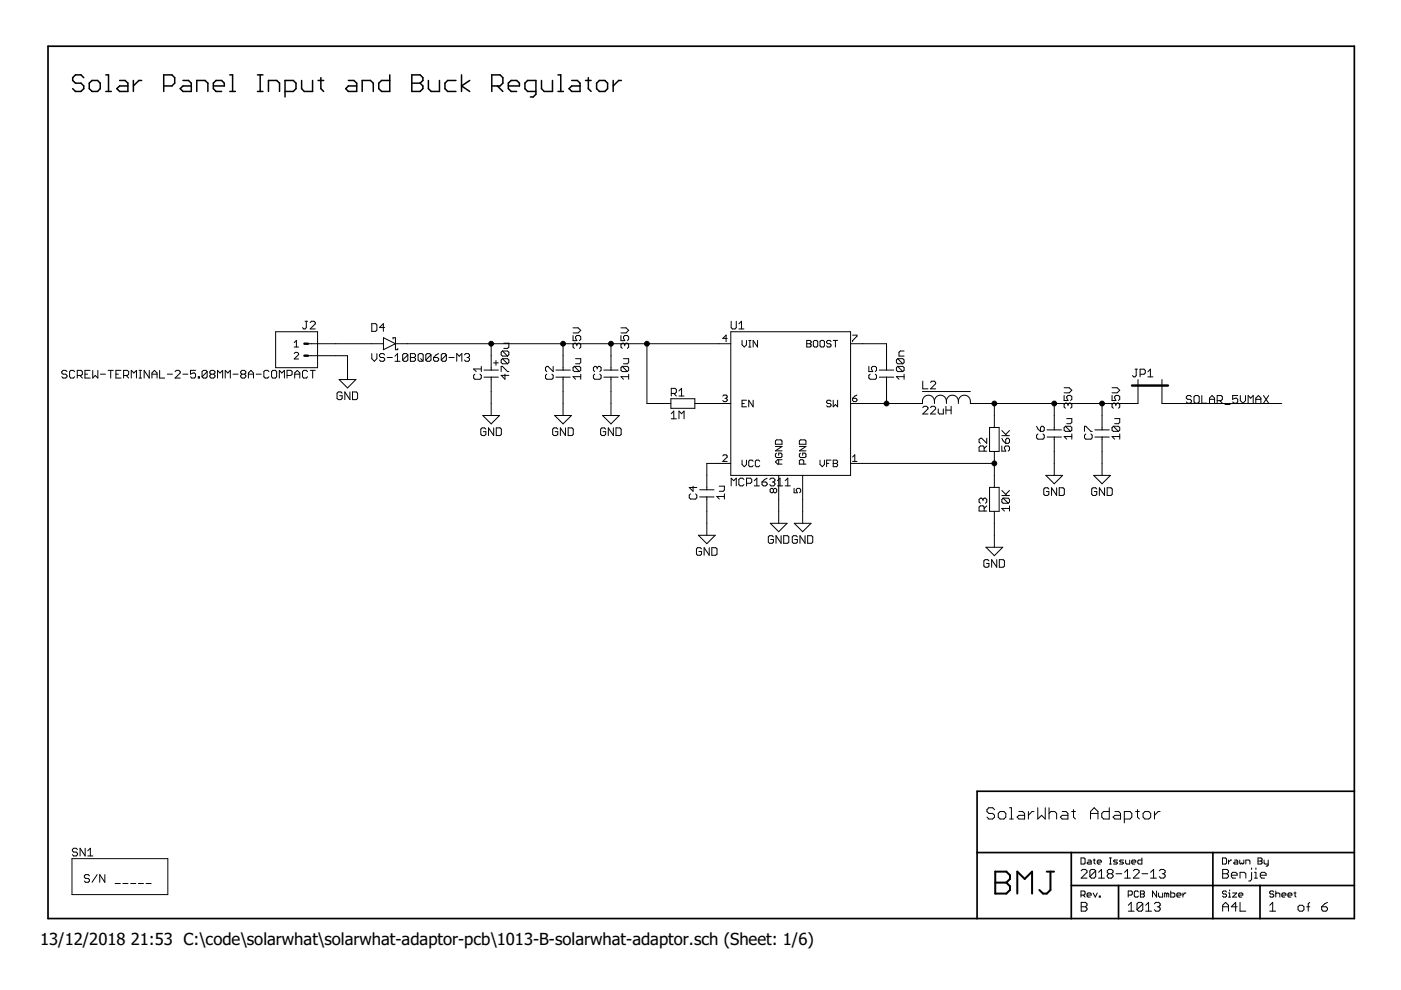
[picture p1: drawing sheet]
<svg xmlns="http://www.w3.org/2000/svg" width="297mm" height="210mm" viewBox="0 0 297 210" stroke-linecap="round" stroke-linejoin="round" font-family="sans-serif">
<defs><g id="words">
<g font-size="3.5">
<text x="8.5" y="200.4">13/12/2018</text>
<text x="27.7" y="200.4">21:53 C:\code\solarwhat\solarwhat-adaptor-pcb\1013-B-solarwhat-adaptor.sch (Sheet: 1/6)</text>
</g>
</g></defs>
<g fill="none" stroke="#000" stroke-width=".32">
<path d="M17.8 16.5l-.6-.6h-1.2l-.6 .6v.6l.6 .5h1.2l.6 .6v.6l-.6 .6h-1.2l-.6-.6M18.9 17.6l.6-.5h1.2l.6 .5v1.2l-.6 .6h-1.2l-.6-.6zM22.4 15.9h.6v3.5M22.4 19.4h1.2M25.4 17.1h1.1l.6 .5v1.8h-1.7l-.6-.6 .6-.6h1.7M28.3 17.1v2.3M30 17.1h-.6l-1.1 1.1M34.7 18.2h1.7l.6-.6v-1.1l-.6-.6h-1.7v3.5M38.8 17.1h1.2l.6 .5v1.8h-1.8l-.6-.6 .6-.6h1.8M41.7 19.4v-2.3h1.8l.6 .5v1.8M45.2 18.2h2.4v-.6l-.6-.5h-1.2l-.6 .5v1.2l.6 .6h1.2M48.7 15.9h.6v3.5"/>
<path d="M48.7 19.4h1.2M54.6 15.9h1.2M54.6 19.4h1.2M55.2 15.9v3.5M56.9 19.4v-2.3h1.8l.6 .5v1.8M60.4 19.4h1.8l.6-.6v-1.2l-.6-.5h-1.8v3.5M63.9 17.1v1.7l.6 .6h1.8v-2.3M67.4 17.1h1.2M68 16.5v2.3l.6 .6M73.9 17.1h1.1l.6 .5v1.8h-1.7l-.6-.6 .6-.6h1.7M76.8 19.4v-2.3h1.7l.6 .5v1.8M82.6 15.9v3.5h-1.7l-.6-.6v-1.2l.6-.5h1.7"/>
<path d="M87.3 15.9h1.8l.6 .6v.6l-.6 .5 .6 .6v.6l-.6 .6h-1.8zM87.3 17.6h1.8M90.8 17.1v1.7l.6 .6h1.8v-2.3M96.7 17.1h-1.8l-.6 .5v1.2l.6 .6h1.8M97.9 15.9v3.5M99.6 17.1l-1.7 1.1 1.7 1.2M104.3 18.2h1.7l.6-.6v-1.1l-.6-.6h-1.7v3.5M105.5 18.2l1.1 1.2M107.8 18.2h2.3v-.6l-.6-.5h-1.1l-.6 .5v1.2l.6 .6h1.1M113.6 19.4h-1.7l-.6-.6v-1.2l.6-.5h1.7v2.9l-.5 .6h-.6M114.8 17.1v1.7l.6 .6h1.7v-2.3M118.3 15.9h.6v3.5"/>
<path d="M118.3 19.4h1.2M121.2 17.1h1.2l.6 .5v1.8h-1.8l-.6-.6 .6-.6h1.8M124.1 17.1h1.2M124.7 16.5v2.3l.6 .6M126.5 17.6l.6-.5h1.1l.6 .5v1.2l-.6 .6h-1.1l-.6-.6zM130 17.1v2.3M131.7 17.1h-.5l-1.2 1.1"/>
</g>
<g fill="none" stroke="#000" stroke-width=".21">
<path d="M14.2 78.8l-.3-.3h-.5l-.3 .3v.3l.3 .2h.5l.3 .3v.3l-.3 .3h-.5l-.3-.3M15.8 78.8l-.2-.3h-.6l-.2 .3v1.1l.2 .3h.6l.2-.3M16.4 79.6h.8l.3-.3v-.5l-.3-.3h-.8v1.7M16.9 79.6l.6 .6M18 79.3h.6M19.1 78.5h-1.1v1.7h1.1M19.7 78.5v1.7l.5-.6 .5 .6v-1.7M21.3 79.3h1.1M22.9 78.5h1.1M23.5 78.5v1.7M24.6 79.3h.5M25.7 78.5h-1.1v1.7h1.1"/>
<path d="M26.2 79.6h.8l.3-.3v-.5l-.3-.3h-.8v1.7M26.8 79.6l.5 .6M29.5 78.5h.5M29.7 78.5v1.7M31.6 78.5v1.7l-1-1.7v1.7M32.2 79.3h1.1M33.8 78.5v1.7h1.1M35.5 79.3h1.1M37.1 78.8l.3-.3h.5l.3 .3v.3l-1.1 1.1h1.1M38.8 79.3h1M41.5 78.5h-1.1v.8l.5-.2h.3l.3 .2v.6l-.3 .3h-.5l-.3-.3M42 79.9h.3v.3h-.3z"/>
<path d="M43.9 78.8l-.2-.3h-.6l-.3 .3v1.1M43.9 78.8v1.1l-.2 .3h-.6l-.3-.3M43.9 78.8l-1.1 1.1M44.7 79.3l-.2-.2v-.3l.2-.3h.6l.3 .3v.3l-.3 .2M44.7 79.3h.6M44.7 79.3l-.2 .3v.3l.2 .3h.6l.3-.3v-.3l-.3-.3M49.4 79.3h1.1M51.3 79.3l-.3-.2v-.3l.3-.3h.5l.3 .3v.3l-.3 .2M51.3 79.3h.5M51.3 79.3l-.3 .3v.3l.3 .3h.5l.3-.3v-.3l-.3-.3M52.7 79.3h1M54.3 79.3h1.1"/>
<path d="M57 78.8l-.3-.3h-.5l-.3 .3v1.1l.3 .3h.5l.3-.3M57.8 78.5h.6l.3 .3v1.1l-.3 .3h-.6l-.2-.3v-1.1zM58.4 70.3h8.9v7.7h-8.9zM60.9 79.6h.8l.2-.3v-.5l-.2-.3h-.8v1.7M62.4 72.6l.4-.4v1.4M62.4 73.6h.9M62.4 75l.2-.3h.5l.2 .3v.2l-.9 .9h.9M62.5 79.3h1.1M64.7 68.1h.5M64.9 68.1v1.4l-.2 .2h-.3l-.3-.2M65.2 78.8l-.3-.3h-.5l-.3 .3v1.1l.3 .3h.5l.3-.3M65.3 72.9h16"/>
<path d="M65.3 75.4h8.4v5.1M65.8 78.5h1M65.8 68.4l.2-.3h.6l.2 .3v.3l-1 1h1M66.3 78.5v1.7M78.8 68.6h.9l.2 .3v1.1l-.2 .3h-.9zM78.8 75v1.1l.6 .5 .5-.5v-1.1M81.3 71.6l2.5 1.3-2.5 1.2zM81.6 75.2l-.3-.2h-.6l-.2 .2v.3l.2 .3h.6l.3 .3v.2l-.3 .3h-.6l-.2-.3M81.6 69.4h-1.1l.8-.8v1.7M82.1 75.8h1.1M83.3 71.9v-.3h.5v2.5h.5v-.2M83.7 76.6h1.1"/>
<path d="M83.7 75.5l.6-.5v1.6M83.8 72.9h71.1M86.5 75.2l-.3-.2h-.6l-.2 .2v1.1M86.5 75.2v1.1l-.3 .3h-.6l-.2-.3M86.5 75.2l-1.1 1.1M87 75h.8l.3 .2v.3l-.3 .3 .3 .3v.2l-.3 .3h-.8zM87 75.8h.8M88.9 75h.6l.2 .2v1.1l-.2 .3h-.6l-.3-.3v-1.1zM89.2 76.1l.5 .5M91.4 75.2l-.3-.2h-.5l-.3 .2v1.1M91.4 75.2v1.1l-.3 .3h-.5l-.3-.3M91.4 75.2l-1.1 1.1"/>
<path d="M91.9 75.8h.8l.3 .3v.2l-.3 .3h-.5l-.3-.3zM93 75l-.5 .2-.6 .6M94.6 75.2l-.2-.2h-.6l-.2 .2v1.1M94.6 75.2v1.1l-.2 .3h-.6l-.2-.3M94.6 75.2l-1 1.1M95.2 75.8h1.1M96.8 76.6v-1.6l.6 .5 .5-.5v1.6M98.5 75.2l.2-.2h.6l.2 .2v.3l-.2 .3M99 75.8h.3M99.3 75.8l.2 .3v.2l-.2 .3h-.6l-.2-.3M100.7 79.3l-.3 .3v.5l.3 .3h1.1l.2-.3v-.5l-.2-.3M102 77.7v1.1"/>
<path d="M102 78.2h-1.6l.6 .6M102.6 80h3.1M102.6 78.5h3.1M104.1 72.9v5.6M104.1 80v8.1M104.6 76.9h1.1M105.2 76.4v1M106.3 78.8v-1.1h.2l1.1 1.1h.3M106.5 74.4l-.2 .3v.5l.2 .3h1.1M106.5 76.1l-.2 .2v.6l.2 .2h1.1M106.5 76.1h1.1l.3 .2v.6l-.3 .2M106.5 74.4h1.1l.3 .3v.5l-.3 .3"/>
<path d="M106.5 76.1l1.1 1M106.5 74.4l1.1 1.1M106.8 72.8h1.1v.8l-.3 .3h-.8M107.1 79.3v1.1l-.8-.8h1.6M115.9 79.3l-.2 .3v.5l.2 .3h1.1l.3-.3v-.5l-.3-.3M117.3 77.7v1.1l-1.1-1.1h-.3l-.2 .3v.5l.2 .3M117.9 80h3M117.9 78.5h3M119.4 72.9v5.6M119.4 80v8.1M121.5 71.1v1.1h.8l-.3-.5v-.3l.3-.3h.6l.2 .3v.5l-.2 .3M121.5 69.5h1.1l.5 .5-.5 .6h-1.1"/>
<path d="M121.8 77.7h1.1l.2 .3v.5l-.2 .3M121.8 77.7l-.3 .3v.5l.3 .3h1.1M121.8 77.7l1.1 1.1M122 76.1h1.1v.8l-.2 .2h-.9M122.3 73l-.3-.2h-.2l-.3 .2v.6l.3 .3M122.3 73l.3-.2h.3l.2 .2v.6l-.2 .3M122.3 73v.3M123.1 79.9h-1.6l.5 .5M123.1 79.3v1.1M126.1 79.3l-.3 .3v.5l.3 .3h1.1l.2-.3v-.5l-.2-.3M126.6 78l-.3-.3h-.2l-.3 .3v.5l.3 .3M126.6 78l.3-.3h.3l.2 .3v.5l-.2 .3"/>
<path d="M126.6 78v.2M128 80h3.1M128 78.5h3.1M129.5 72.9v5.6M129.5 80v8.1M131.7 71.1v1.1h.8l-.3-.5v-.3l.3-.3h.5l.3 .3v.5l-.3 .3M131.7 69.5h1l.6 .5-.6 .6h-1M131.9 77.7h1.1l.3 .3v.5l-.3 .3M131.9 77.7l-.2 .3v.5l.2 .3h1.1M131.9 77.7l1.1 1.1M132.2 76.1h1.1v.8l-.3 .2h-.8M132.5 73l-.3-.2h-.3l-.2 .2v.6l.2 .3"/>
<path d="M132.5 73l.2-.2h.3l.3 .2v.6l-.3 .3M132.5 73v.3M133.3 79.9h-1.6l.5 .5M133.3 79.3v1.1M137.2 72.9v12.7h5M154.2 71.8h-1l.7-.7v1.4M154.9 70.3h25.4v30.5h-25.4zM155 68.1v1.4l.3 .2h.5l.3-.2v-1.4M156.7 69.7h1M156.7 68.7l.5-.6v1.6M157.3 72.2v.9l.5 .5 .5-.5v-.9M158.7 73.6h.5"/>
<path d="M158.7 72.2h.5M159 72.2v1.4M160.6 72.2v1.4l-.9-1.4v1.4M171 72.2h.7l.3 .2-.3 .5 .3 .4-.3 .3h-.7zM171 72.9h.7M172.4 72.4l.3-.2h.4l.3 .2v.9l-.3 .3h-.4l-.3-.3zM174.1 72.2h.5l.2 .2v.9l-.2 .3h-.5l-.2-.3v-.9zM176.2 72.4l-.2-.2h-.5l-.2 .4 .2 .3h.5l.2 .4-.2 .3h-.5l-.2-.3M176.7 72.2h.9M177.1 72.2v1.4M180.3 72.9h7.7v5.6M180.8 71.1h.9v.2l-.9 .9v.3"/>
<path d="M184.2 77.7v1.1h.8l-.2-.6v-.2l.2-.3h.6l.2 .3v.5l-.2 .3M184.5 79.3l-.3 .3v.5l.3 .3h1.1l.2-.3v-.5l-.2-.3M186.4 80h3.1M186.4 78.5h3.1M188 80v5.6M190.3 77.7h1.1l.3 .3v.5l-.3 .3M190.3 77.7l-.2 .3v.5l.2 .3h1.1M190.3 76.1l-.2 .2v.6l.2 .2h1.1M190.3 76.1h1.1l.3 .2v.6l-.3 .2M190.3 77.7l1.1 1.1M190.3 76.1l1.1 1M191.7 79.9h-1.6l.5 .5"/>
<path d="M191.7 74.4h-.8l-.3 .3v.8h1.1M191.7 79.3v1.1M240.6 78.3h.6M240.9 78.3v1.3l-.3 .3h-.2l-.3-.3M241.7 79.4h.8l.3-.3v-.6l-.3-.2h-.8v1.6M243.4 79.9h1.1M243.4 78.8l.5-.5v1.6M27.8 80.2v-1.7l.6 .6 .5-.6v1.7M29.5 80.2h.5M32.2 80.2v-1.1l.5-.6 .6 .6v1.1M46.1 80.2v-1.7l.6 .6 .5-.6v1.7M47.8 80.2v-1.7l.5 .6 .5-.6v1.7"/>
<path d="M52.7 80.2v-1.1l.5-.6 .5 .6v1.1M59.2 80.2v-1.7l.6 .6 .5-.6v1.7M62.5 80.2v-1.1l.5-.6 .6 .6v1.1M71.9 80.5h3.6l-1.8 1.8zM72.5 83.4l-.2-.3h-.6l-.2 .3v1.1l.2 .2h.6l.2-.2v-.6h-.5M74.2 83.1v1.6l-1.1-1.6v1.6M74.7 83.1h.8l.3 .3v1.1l-.3 .2h-.8zM102.4 88.1h3.5l-1.8 1.8zM103 91l-.3-.3h-.5l-.3 .3v1.1l.3 .3h.5l.3-.3v-.6h-.5M104.7 90.7v1.7l-1.1-1.7v1.7M105.2 90.7h.8l.3 .3v1.1l-.3 .3h-.8zM117.6 88.1h3.6l-1.8 1.8z"/>
<path d="M118.3 91l-.3-.3h-.5l-.3 .3v1.1l.3 .3h.5l.3-.3v-.6h-.6M119.9 90.7v1.7l-1.1-1.7v1.7M120.5 90.7h.8l.2 .3v1.1l-.2 .3h-.8zM127.8 88.1h3.5l-1.8 1.8zM128.4 91l-.3-.3h-.5l-.3 .3v1.1l.3 .3h.5l.3-.3v-.6h-.5M130 90.7v1.7l-1-1.7v1.7M130.6 90.7h.8l.3 .3v1.1l-.3 .3h-.8zM142.2 84.5h5.1v2.1h-5.1zM142.3 87.7l.6-.5v1.6M142.3 88.8h1.1M142.3 83.4h.8l.3-.3v-.5l-.3-.3h-.8v1.7M142.9 83.4l.5 .6"/>
<path d="M144 88.8v-1.6l.5 .5 .5-.5v1.6M144 82.9l.5-.6v1.7M144 84h1M147.3 85.6h7.6M153.2 96.7l.3-.3h.4l.3 .3v.2l-1 .9h1M153.2 84l.3-.2h.4l.3 .2-.3 .5M153.7 84.5h.2M153.9 84.5l.3 .2-.3 .5h-.4l-.3-.3M154.9 98.3h-5v5.5M157.3 97.6v.9l.5 .5 .5-.5v-.9M157.3 85.6h.5M158.3 84.9h-1v1.4h1"/>
<path d="M159.7 97.8l-.3-.2h-.4l-.3 .2v.9l.3 .3h.4l.3-.3M159.7 84.9v1.4l-1-1.4v1.4M161.1 97.8l-.3-.2h-.4l-.3 .2v.9l.3 .3h.4l.3-.3M164.4 93.5l.2-.2h1l.2 .2v.7h-1.4zM164.4 94.7h1.4l-1.4 .9h1.4M164.6 96.1l-.2 .2v.5l.2 .2h1l.2-.2v-.5l-.2-.2h-.5v.4M165.1 97.5v.9M165.8 97.5h-.9l-.5 .4 .5 .5h.9M169.5 93.5l.2-.2h.9l.3 .2v.7h-1.4zM169.5 94.7h1.4l-1.4 .9h1.4M169.7 96.1l-.2 .2v.5l.2 .2h.9l.3-.2v-.5l-.3-.2h-.4v.4M170.4 98.4v-.7l-.2-.2h-.5l-.2 .2v.7h1.4"/>
<path d="M173.9 97.6v.9l.4 .5 .5-.5v-.9M175.3 98.3h.4M176.2 97.6h-.9v1.4M176.2 85.1l-.2-.2h-.5l-.2 .4 .2 .3h.5l.2 .4-.2 .3h-.5l-.2-.3M176.7 97.6h.7l.2 .2-.2 .5 .2 .4-.2 .3h-.7zM176.7 84.9v1.4l.4-.5 .5 .5v-1.4M176.7 98.3h.7M180.3 98.3h30.5M180.8 97.8h.9M180.8 84.5h.7l.2 .4-.2 .3h-.5l-.2-.3zM180.8 96.9l.4-.5v1.4M181.7 83.8l-.9 .7"/>
<path d="M195.6 83h10.1M195.6 86.4l.3-.3h.6l.2 .3v.3l-1.1 1.1h1.1M195.6 80.8v1.6h1.1M197.3 86.4l.2-.3h.6l.3 .3v.3l-1.1 1.1h1.1M197.3 81.1l.2-.3h.6l.3 .3v.3l-1.1 1h1.1M198.1 85a1.27 1.27 0 0 1 1.3-1.2 1.27 1.27 0 0 1 1.3 1.2M198.1 85a1.31 1.31 0 0 0-1.5-1.2 1.31 1.31 0 0 0-1 1.8h-15.3M198.1 85v.6M198.9 86.7v.8l.3 .3h.8v-1.1M200.6 86.1v1.7M200.6 87h1.1M200.7 85a1.27 1.27 0 0 1 1.2-1.2 1.27 1.27 0 0 1 1.3 1.2"/>
<path d="M200.7 85v.6M201.7 86.1v1.7M203.2 85v.6M208.7 95.7v-.9l-.3-.2h-.5l-.3 .2v.9h1.6M209.2 92.9v1.1l-1.1-1.1h-.2l-.3 .3v.5l.3 .3M209.2 94.6l-.5 .5M209.8 90.6h2v5.1h-2zM210.8 85.6v5M210.8 95.7v7.6M212.4 94.6v1.1h.8l-.2-.6v-.3l.2-.2h.6l.2 .2v.6l-.2 .3M212.4 92.9l.3 .6 .5 .5M212.4 92.4h1.6"/>
<path d="M212.4 91.3l1.1 1.1M213.5 92.9h.3l.2 .3v.5l-.2 .3h-.6v-.8zM214 91.3l-.8 .8M219.8 90.4l.2 .5 .6 .6M220 92l-.2 .3v.5l.2 .3h1.1l.3-.3v-.5l-.3-.3M220.9 90.4h.2l.3 .3v.5l-.3 .3h-.5v-.8zM222 92.7h3M222 91.1h3M223.5 85.6v5.5M223.5 92.7v8.1M225.6 83.8v1.1h.8l-.2-.8 .2-.3h.6l.2 .3v.5l-.2 .3M225.6 82.2h1.1l.5 .5-.5 .6h-1.1"/>
<path d="M225.9 90.4h1.1l.2 .3v.5l-.2 .3M225.9 90.4l-.3 .3v.5l.3 .3h1.1M225.9 90.4l1.1 1.1M226.2 88.8h1v.8l-.2 .2h-.8M226.4 85.7l.3-.2h.3l.2 .2v.6l-.2 .3M226.4 85.7l-.2-.2h-.3l-.3 .2v.6l.3 .3M226.4 85.7v.3M227.2 92.6h-1.6l.6 .5M227.2 92v1.1M229.9 91.5v-1.1h.3l1.1 1.1h.3M230.2 92l-.3 .3v.5l.3 .3h1.1l.3-.3v-.5l-.3-.3M232.1 92.7h3.1"/>
<path d="M232.1 91.1h3.1M233.7 85.6v5.5M233.7 92.7v8.1M235.8 83.8v1.1h.8l-.3-.8 .3-.3h.5l.3 .3v.5l-.3 .3M235.8 82.2h1.1l.5 .5-.5 .6h-1.1M236.1 90.4l-.3 .3v.5l.3 .3h1M236.1 90.4h1l.3 .3v.5l-.3 .3M236.1 90.4l1 1.1M236.3 88.8h1.1v.8l-.3 .2h-.8M236.6 85.7l-.3-.2h-.2l-.3 .2v.6l.3 .3M236.6 85.7l.3-.2h.2l.3 .2v.6l-.3 .3M236.6 85.7v.3"/>
<path d="M237.4 92.6h-1.6l.5 .5M237.4 92v1.1M241.3 80.5v5.1h-35.6a1.31 1.31 0 0 0-.9-1.8 1.31 1.31 0 0 0-1.6 1.2M246.4 80.5v5.1h25.4M252.6 84.1l-.3-.2h-.5l-.3 .2v.3l.3 .3h.5l.3 .2v.3l-.3 .3h-.5l-.3-.3M253.2 84.1l.2-.2h.6l.3 .2v1.1l-.3 .3h-.6l-.2-.3zM254.8 83.9v1.6h1.1M256.4 84.7h1.1M256.4 85.5v-1.1l.6-.5 .5 .5v1.1M258.1 84.9h.8l.3-.2v-.6l-.3-.2h-.8v1.6M258.6 84.9l.6 .6M259.7 85.8h1.1"/>
<path d="M262.4 83.9h-1.1v.8l.6-.3h.2l.3 .3v.5l-.3 .3h-.5l-.3-.3M263 83.9v1l.5 .6 .6-.6v-1M264.6 85.5v-1.6l.6 .5 .5-.5v1.6M266.3 84.7h1M266.3 85.5v-1.1l.5-.5 .5 .5v1.1M267.9 83.9l1.1 1.6M269 83.9l-1.1 1.6M146.4 104.7l-.3 .3v.5l.3 .3h1.1l.2-.3v-.5l-.2-.3M146.9 103.1v1.1l-.8-.8h1.6M148.1 113.5h3.5l-1.7 1.8zM148.3 105.4h3.1M148.3 103.8h3.1"/>
<path d="M148.7 116.4l-.2-.3h-.6l-.2 .3v1.1l.2 .2h.6l.2-.2v-.6h-.5M149.9 105.4v8.1M150.4 116.1v1.6l-1.1-1.6v1.6M150.9 116.1h.8l.3 .3v1.1l-.3 .2h-.8zM152.5 103.1h1.1v.8l-.3 .3h-.8M153.6 105.3h-1.6l.5 .5M153.6 104.7v1.1M155 103v-1.6l.6 .5 .5-.5v1.6M157.7 101.7l-.2-.3h-.6l-.2 .3v1l.2 .3h.6l.2-.3M158.3 102.5h.8l.3-.3v-.5l-.3-.3h-.8v1.6M159.9 103h1.1M159.9 101.9l.6-.5v1.6"/>
<path d="M161.6 102.2h.8l.2 .3v.2l-.2 .3h-.6l-.2-.3zM162.6 101.4l-1 .8M163.2 101.7l.3-.3h.5l.3 .3v.2l-.3 .3M163.3 111h3.6l-1.8 1.7zM163.7 102.2h.3M164 103.8l-.3-.3-.4 .3v.4l.2 .3 .5-.3M164 113.8l-.3-.2h-.5l-.3 .2v1.1l.3 .3h.5l.3-.3v-.5h-.6M164 103.8v.4M164 103.8l.2-.3 .5 .3v.4l-.3 .3-.4-.3M164 102.2l.3 .3v.2l-.3 .3h-.5l-.3-.3M164.8 103h1.1M164.8 101.9l.6-.5v1.6"/>
<path d="M165.1 100.8v10.2M165.6 113.6v1.6l-1.1-1.6v1.6M166.2 113.6h.8l.2 .2v1.1l-.2 .3h-.8zM166.5 103h1.1M166.5 101.9l.5-.5v1.6M168.4 103.5v1h.7l-.3-.5 .3-.5h.4l.3 .3v.4l-.3 .3M168.4 111h3.6l-1.8 1.7zM169.1 113.8l-.3-.2h-.6l-.2 .2v1.1l.2 .3h.6l.3-.3v-.5h-.6M170.2 100.8v10.2M170.7 113.6v1.6l-1.1-1.6v1.6M171.2 113.6h.9l.2 .2v1.1l-.2 .3h-.9zM208.4 105.9l-.3-.3h-.2l-.3 .3v.5l.3 .3"/>
<path d="M208.4 105.9l.3-.3h.2l.3 .3v.5l-.3 .3M208.4 105.9v.3M208.7 108.4v-.9l-.3-.2h-.5l-.3 .2v.9h1.6M209 116h3.6l-1.8 1.8zM209.2 107.3l-.5 .5M209.7 118.9l-.3-.2h-.5l-.3 .2v1.1l.3 .3h.5l.3-.3v-.5h-.6M209.8 103.3h2v5.1h-2zM210.8 108.4v7.6M211.3 118.7v1.6l-1.1-1.6v1.6M211.9 118.7h.8l.3 .2v1.1l-.3 .3h-.8zM212.4 105.1h1.6M212.4 104l1.1 1.1"/>
<path d="M212.7 105.6l-.3 .3v.5l.3 .3h1.1M212.7 105.6h1.1l.2 .3v.5l-.2 .3M212.7 105.6l1.1 1.1M214 107.3v1.1M214 107.8h-1.6l.6 .6M214 104l-.8 .8M221.7 100.8h3.6l-1.8 1.8zM222.4 103.7l-.3-.3h-.5l-.3 .3v1.1l.3 .3h.5l.3-.3v-.6h-.6M224 103.4v1.7l-1.1-1.7v1.7M224.6 103.4h.8l.3 .3v1.1l-.3 .3h-.8zM231.9 100.8h3.5l-1.7 1.8zM232.5 103.7l-.2-.3h-.6l-.2 .3v1.1l.2 .3h.6l.2-.3v-.6h-.5"/>
<path d="M234.2 103.4v1.7l-1.1-1.7v1.7M234.7 103.4h.8l.3 .3v1.1l-.3 .3h-.8zM18.1 179.9v1.6l-1.1-1.6v1.6M210.9 171.7l-.4-.4h-.8l-.4 .4v.4l.4 .4h.8l.4 .4v.3l-.4 .5h-.8l-.4-.5M211.6 172.5l.4-.4h.9l.4 .4v.7l-.4 .5h-.9l-.4-.5zM214 171.3h.4v2.4M214 173.7h.8M216 172.1h.8l.4 .4v1.2h-1.2l-.4-.5 .4-.3h1.2M218 172.1v1.6M219.2 172.1h-.4l-.8 .8M220 171.3v2.4l.8-.8 .8 .8v-2.4M222.4 172.5l.4-.4h.8l.4 .4v1.2"/>
<path d="M222.4 171.3v2.4M225.2 172.1h.8l.4 .4v1.2h-1.2l-.4-.5 .4-.3h1.2M227.2 172.1h.8M227.6 171.7v1.5l.4 .5M231.2 172.5h1.6M231.2 173.7v-1.6l.8-.8 .8 .8v1.6M235.2 171.3v2.4h-1.2l-.4-.5v-.7l.4-.4h1.2M236.4 172.1h.8l.4 .4v1.2h-1.2l-.4-.5 .4-.3h1.2M238.4 173.7h1.2l.4-.5v-.7l-.4-.4h-1.2v2.4M240.8 172.1h.8M241.2 171.7v1.5l.4 .5M242.4 172.5l.4-.4h.8l.4 .4v.7l-.4 .5h-.8l-.4-.5z"/>
<path d="M244.8 172.1v1.6M246 172.1h-.4l-.8 .8M15.3 182.1h20.3v7.6h-20.3zM16.4 180.1l-.2-.2h-.6l-.3 .2v.3l.3 .3h.6l.2 .2v.3l-.2 .3h-.6l-.3-.3M18.6 181.5h1.1M18.6 180.4l.6-.5v1.6M19 185.7l-.3-.3h-.6l-.2 .3v.3l.2 .2h.6l.3 .3v.3l-.3 .3h-.6l-.2-.3M20.6 185.4l-1.1 1.7M22.2 185.4v1.7l-1.1-1.7v1.7M24.4 187.3h1.1M26.1 187.3h1M27.7 187.3h1.1"/>
<path d="M29.3 187.3h1.1M31 187.3h1M229.2 181.9h.6l.3 .2v.9l-.3 .2h-.6zM229.2 189.8h.6l.3-.3v-.4l-.3-.2h-.6v1.3M229.2 191.3h.9l.4 .3v.3l-.4 .4 .4 .3v.3l-.4 .3h-.9zM229.2 192.3h.9M229.2 184.6l.3-.3h.6l.4 .3v.4l-1.3 1.2h1.3M229.6 189.8l.5 .4M230.5 189.8h.9l-.3-.5h-.4l-.2 .2v.5l.2 .2h.4M230.7 182.4h.4l.3 .2v.6h-.7l-.2-.2 .2-.2h.7M231.8 189.3l.4 .9 .4-.9M231.8 182.4h.4"/>
<path d="M232 182.1v.9l.2 .2M232.3 184.6l-.3-.3h-.6l-.3 .3v1.3M232.3 184.6v1.3l-.3 .3h-.6l-.3-.3M232.3 184.6l-1.2 1.3M232.6 182.8h.9l-.2-.4h-.4l-.3 .2v.4l.3 .2h.4M232.9 186.2h1.2M232.9 185l.6-.7v1.9M233.1 190h.2v.2h-.2zM235.1 185.3l-.3-.3v-.4l.3-.3h.6l.3 .3v.4l-.3 .3M235.1 185.3l-.3 .3v.3l.3 .3h.6l.3-.3v-.3l-.3-.3M235.1 185.3h.6M235.2 183.2h.4"/>
<path d="M235.2 181.9h.4M235.4 181.9v1.3M236.6 185.3h1.2M236.9 182.4h-.6l-.2 .2 .2 .2h.4l.2 .2-.2 .2h-.6M238.2 182.4h-.6l-.2 .2 .2 .2h.4l.2 .2-.2 .2h-.6M238.4 185l.7-.7v1.9M238.4 186.2h1.3M238.7 182.4v.6l.2 .2h.6v-.8M239.2 189.8h.6l.3-.3v-.4l-.3-.2h-.6v1.3M239.2 193.2h1.3M239.2 191.9l.6-.6v1.9M239.9 182.8h.9l-.2-.4h-.4l-.3 .2v.4l.3 .2h.4"/>
<path d="M240.3 184.6l.3-.3h.6l.3 .3v.4l-1.2 1.2h1.2M241.4 189.1l-.3-.2h-.4l-.2 .2v.9l.2 .2h.4l.3-.2M241.8 188.9h.6l.2 .2-.2 .4 .2 .5-.2 .2h-.6zM241.8 189.5h.6M242.1 181.9v1.3h-.7l-.2-.2v-.4l.2-.2h.7M242.1 185.3h1.3M242.3 191.6v1.3l-.3 .3h-.6l-.3-.3M242.3 191.6l-.3-.3h-.6l-.3 .3v1.3M242.3 191.6l-1.2 1.3M242.9 193.2h1.2M242.9 191.9l.6-.6v1.9M243.9 186.2h1.3"/>
<path d="M243.9 185l.7-.7v1.9M244.8 191.6l.2-.3h.7l.3 .3v.3l-.3 .4M245.2 188.9v1.3l-.9-1.3v1.3M245.4 192.3h.3M245.6 189.3v.7l.3 .2h.6v-.9M245.7 192.3l.3 .3v.3l-.3 .3h-.7l-.2-.3M245.8 184.6l.3-.3h.6l.3 .3v.4l-.3 .3M246.4 185.3h.3M246.7 185.3l.3 .3v.3l-.3 .3h-.6l-.3-.3M247.4 189.5l-.5-.2v.9M247.4 189.5v.7M247.4 189.5l.2-.2 .2 .2v.7"/>
<path d="M248.2 188.9v1.3h.7l.2-.2v-.5l-.2-.2h-.7M249.5 189.8h.9l-.2-.5h-.5l-.2 .2v.5l.2 .2h.5M250.8 189.3v.9M251.4 189.3h-.2l-.4 .5M259.2 181.9h.6l.3 .2v.9l-.3 .2h-.6zM259.2 184.3h.9l.4 .3v.4l-.4 .3 .4 .3v.3l-.4 .3h-.9zM259.2 193.2v-1.3l.6-.6 .7 .6v1.3M259.2 192.3h1.3M259.2 185.3h.9M260.1 189.1l-.3-.2h-.4l-.2 .2 .2 .4h.4l.3 .3-.3 .4h-.4l-.2-.2M260.5 190.2h.4M260.5 189.3h.2v.9"/>
<path d="M260.5 182.4v.8M260.7 188.7v.2M261.1 185.6h1.2v-.3l-.3-.3h-.6l-.3 .3v.6l.3 .3h.6M261.1 182.4h-.2l-.4 .4M261.3 189.3h.9l-.9 .9h.9M261.8 182.4h.4l.2 .2v.6h-.6l-.2-.2 .2-.2h.6M262.3 192.3h-1.2l.9-1v1.9M262.6 189.8h.9l-.2-.5h-.5l-.2 .2v.5l.2 .2h.5M262.8 182.4v.6l.3 .2 .2-.2 .2 .2 .2-.2v-.6M262.9 191.3v1.9h1.2M262.9 186.2v-1.2h.9l.3 .3v.9M264.1 183.2v-.8h.7l.2 .2v.6"/>
<path d="M265.4 185v1.5l-.4 .3h-.2M265.4 184v.3M266 186.2h.6M266 185h.3v1.2M266.3 184v.3M266.7 181.9h.7l.2 .2v.3l-.2 .2 .2 .4-.2 .2h-.7zM266.7 182.6h.7M267.2 185.6h1.2v-.3l-.3-.3h-.6l-.3 .3v.6l.3 .3h.6M268 182.4v.6l.2 .2h.7M268.9 182.4v1l-.5 .2M269.2 191.9l.6-.6v1.9M269.2 193.2h1.2"/>
<path d="M270.1 189.1l-.2-.2h-.5l-.2 .4 .2 .2h.5l.2 .5-.2 .2h-.5l-.2-.2M270.5 188.9v1.3M270.5 189.5l.2-.2h.4l.3 .2v.7M271.8 189.8h.8v-.3l-.2-.2h-.4l-.2 .2v.5l.2 .2h.4M273.1 189.8h.8l-.2-.5h-.4l-.2 .2v.5l.2 .2h.4M274.3 189.3h.5M274.6 189.1v.9l.2 .2M275.2 192.3l.3-.4h.6l.4 .4v.6l-.4 .3h-.6l-.3-.3zM277.1 192.3h.6M277.7 191.3l-.3 .3v1.6M280.2 192.3h.9l.4 .3v.3l-.4 .3h-.6l-.3-.3zM281.5 191.3l-.7 .3-.6 .7"/>
</g>
<path d="M64.5 72.9h.8M64.5 75.4h.8M240 81.7h7.6" fill="none" stroke="#000" stroke-width=".51"/>
<path d="M10.2 9.8h276.9v185h-276.9zM287.1 167.8h-79.9v27M207.2 180.8h79.9M227.1 187.7h60M227.1 180.8v14M237.2 187.7v7.1M257.2 180.8v14M267.1 187.7v7.1" fill="none" stroke="#000" stroke-width=".36"/>
<path d="M211 184.8h2.4l.7 .8v.8l-.7 .7 .7 .8v.8l-.7 .8h-2.4zM211 187.1h2.4M215.7 189.5v-4.7l1.6 1.6 1.5-1.6v4.7M221.9 184.8h1.6M222.7 184.8v3.9l-.8 .8h-.8l-.7-.8" fill="none" stroke="#000" stroke-width=".42"/>
<g fill="#000" stroke="#000" stroke-width=".21">
<circle cx="104.1" cy="72.9" r=".51"/>
<circle cx="119.4" cy="72.9" r=".51"/>
<circle cx="129.5" cy="72.9" r=".51"/>
<circle cx="137.2" cy="72.9" r=".51"/>
<circle cx="188" cy="85.6" r=".51"/>
<circle cx="210.8" cy="85.6" r=".51"/>
<circle cx="210.8" cy="98.3" r=".51"/>
<circle cx="223.5" cy="85.6" r=".51"/>
<circle cx="233.7" cy="85.6" r=".51"/>
</g>
<use href="#words"/>
</svg>
